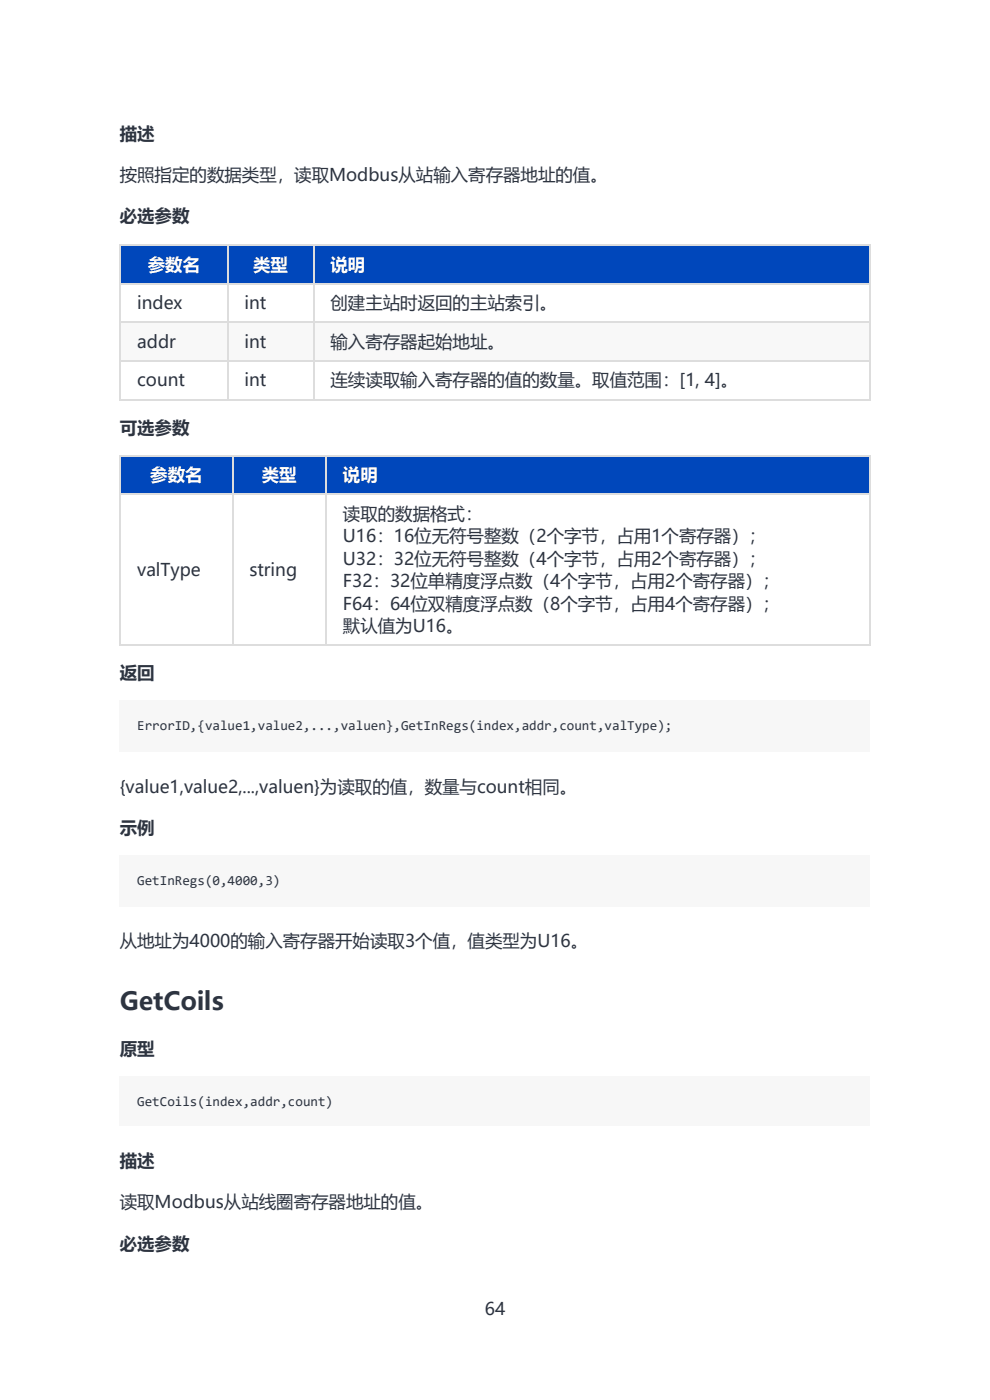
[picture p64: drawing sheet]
<svg xmlns="http://www.w3.org/2000/svg" width="210mm" height="297mm" viewBox="0 0 210 297" stroke-linecap="round" stroke-linejoin="round" font-family="sans-serif">
<defs><g id="words">
<text font-size="5.3" fill="#2d3440" x="25.4" y="214.2">GetCoils</text>
<g font-size="3.7" fill="#2d3440">
<text x="25.4" y="29.6">描述</text>
<text x="25.4" y="38.3">按照指定的数据类型，读取Modbus从站输入寄存器地址的值。</text>
<text x="25.4" y="47.1">必选参数</text>
<text x="29.1" y="65.6">index</text>
<text x="51.8" y="65.6">int</text>
<text x="70.1" y="65.6">创建主站时返回的主站索引。</text>
<text x="29.1" y="73.8">addr</text>
<text x="51.8" y="73.8">int</text>
<text x="70.1" y="73.8">输入寄存器起始地址。</text>
<text x="29.1" y="82">count</text>
<text x="51.8" y="82">int</text>
<text x="70.1" y="82">连续读取输入寄存器的值的数量。取值范围：[1, 4]。</text>
<text x="25.4" y="92">可选参数</text>
<text x="72.7" y="110.3">读取的数据格式：</text>
<text x="72.7" y="115">U16：16位无符号整数（2个字节，占用1个寄存器）；</text>
<text x="72.7" y="119.8">U32：32位无符号整数（4个字节，占用2个寄存器）；</text>
<text x="29.1" y="122.2">valType</text>
<text x="52.9" y="122.2">string</text>
<text x="72.7" y="124.6">F32：32位单精度浮点数（4个字节，占用2个寄存器）；</text>
<text x="72.7" y="129.3">F64：64位双精度浮点数（8个字节，占用4个寄存器）；</text>
<text x="72.7" y="134.1">默认值为U16。</text>
<text x="25.4" y="144.1">返回</text>
<text x="25.4" y="168.2">{value1,value2,...,valuen}为读取的值，数量与count相同。</text>
<text x="25.4" y="176.9">示例</text>
<text x="25.4" y="201">从地址为4000的输入寄存器开始读取3个值，值类型为U16。</text>
<text x="25.4" y="223.7">原型</text>
<text x="25.4" y="247.5">描述</text>
<text x="25.4" y="256.3">读取Modbus从站线圈寄存器地址的值。</text>
<text x="25.4" y="265.3">必选参数</text>
<text x="102.8" y="279">64</text>
</g>
<g font-size="3.7" fill="#fff">
<text x="31.4" y="57.4">参数名</text>
<text x="53.7" y="57.4">类型</text>
<text x="70.1" y="57.4">说明</text>
<text x="31.9" y="102.1">参数名</text>
<text x="55.5" y="102.1">类型</text>
<text x="72.7" y="102.1">说明</text>
</g>
<g font-size="2.9" fill="#2d3440">
<text x="29.1" y="155">ErrorID,{value1,value2,...,valuen},GetInRegs(index,addr,count,valType);</text>
<text x="29.1" y="187.7">GetInRegs(0,4000,3)</text>
<text x="29.1" y="234.6">GetCoils(index,addr,count)</text>
</g>
</g></defs>
<path d="M25.4 51.8h22.7v8.2h-22.7z" fill="#0047bb"/>
<path d="M48.1 51.8h18.3v8.2h-18.3z" fill="#fff"/>
<path d="M48.1 51.8h18.3v8.2h-18.3z" fill="#0047bb"/>
<path d="M66.4 51.8h117.9v8.2h-117.9z" fill="#fff"/>
<path d="M66.4 51.8h117.9v8.2h-117.9z" fill="#0047bb"/>
<g fill="#fff">
<path d="M25.4 60h22.7v8.2h-22.7z"/>
<path d="M48.1 60h18.3v8.2h-18.3z"/>
<path d="M66.4 60h117.9v8.2h-117.9z"/>
</g>
<g fill="#f8f8f8">
<path d="M25.4 68.2h22.7v8.2h-22.7z"/>
<path d="M48.1 68.2h18.3v8.2h-18.3z"/>
<path d="M66.4 68.2h117.9v8.2h-117.9z"/>
</g>
<g fill="#fff">
<path d="M25.4 76.4h22.7v8.2h-22.7z"/>
<path d="M48.1 76.4h18.3v8.2h-18.3z"/>
<path d="M66.4 76.4h117.9v8.2h-117.9z"/>
</g>
<path d="M25.4 52h159.2M25.5 51.8v33.1M48.3 51.8v33.1M66.5 51.8v33.1M184.5 51.8v33.1M25.4 76.6h159.2M25.4 68.4h159.2M25.4 60.2h159.2M25.4 84.8h159.2" fill="none" stroke="#ddd" stroke-width=".26"/>
<path d="M25.4 96.5h23.8v8.2h-23.8z" fill="#fff"/>
<path d="M25.4 96.5h23.8v8.2h-23.8z" fill="#0047bb"/>
<path d="M49.2 96.5h19.8v8.2h-19.8z" fill="#fff"/>
<path d="M49.2 96.5h19.8v8.2h-19.8z" fill="#0047bb"/>
<path d="M69 96.5h115.3v8.2h-115.3z" fill="#fff"/>
<path d="M69 96.5h115.3v8.2h-115.3z" fill="#0047bb"/>
<g fill="#fff">
<path d="M25.4 104.7h23.8v32h-23.8z"/>
<path d="M49.2 104.7h19.8v32h-19.8z"/>
<path d="M69 104.7h115.3v32h-115.3z"/>
</g>
<path d="M25.4 96.7h159.2M25.5 96.5v40.5M49.3 96.5v40.5M69.2 96.5v40.5M184.5 96.5v40.5M25.4 104.9h159.2M25.4 136.9h159.2" fill="none" stroke="#ddd" stroke-width=".26"/>
<g fill="#f7f7f7">
<path d="M25.4 148.6h159.2v10.9h-159.2z"/>
<path d="M25.4 181.4h159.2v10.9h-159.2z"/>
<path d="M25.4 228.2h159.2v10.6h-159.2z"/>
<path d="M29.1 152.3h113.5v3.5h-113.5z"/>
<path d="M29.1 185.1h30.4v3.5h-30.4z"/>
<path d="M29.1 231.9h41.5v3.5h-41.5z"/>
</g>
<use href="#words"/>
</svg>
